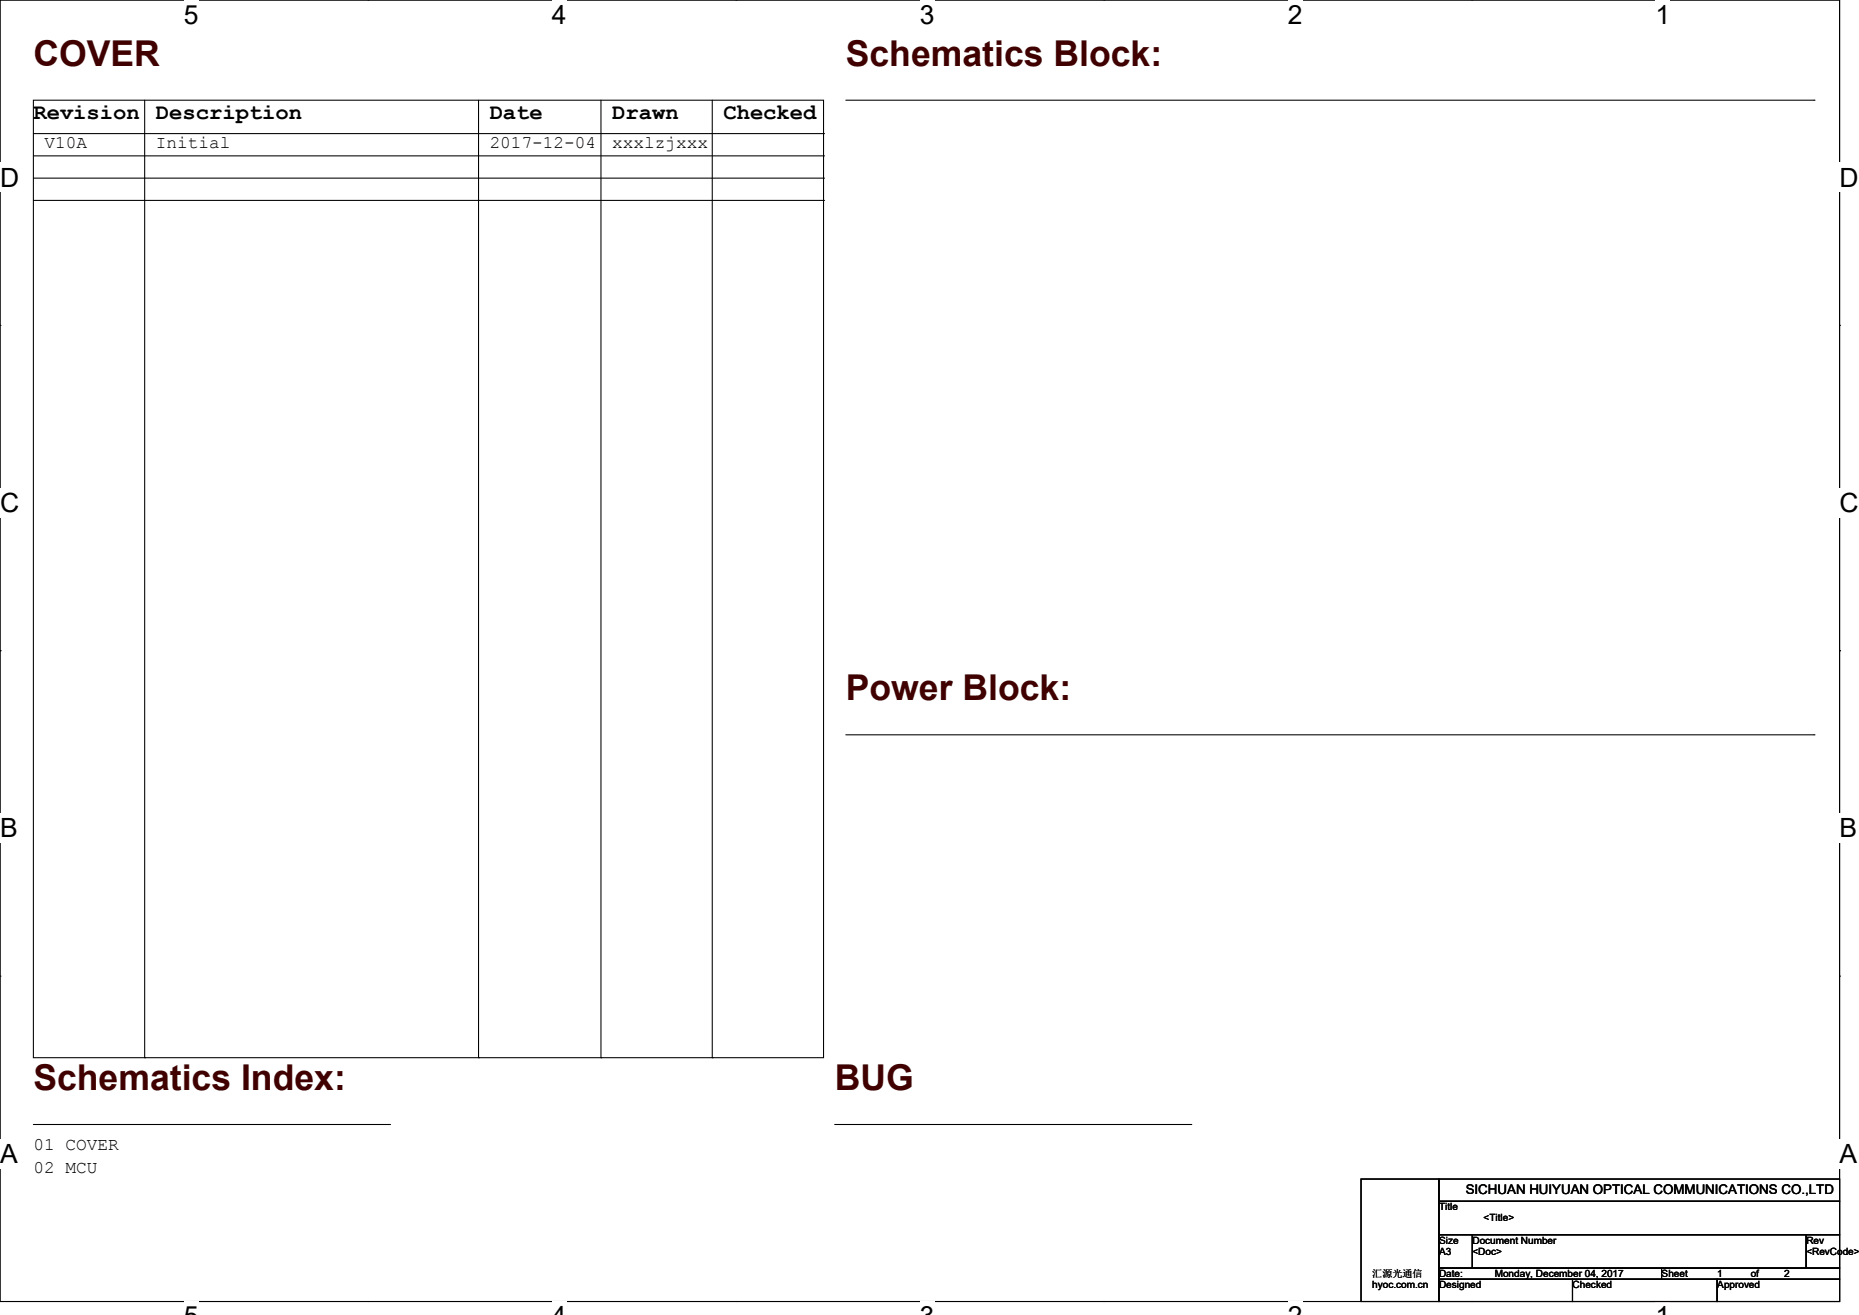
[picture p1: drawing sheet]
<svg xmlns="http://www.w3.org/2000/svg" width="297mm" height="210mm" viewBox="0 0 297 210" stroke-linecap="round" stroke-linejoin="round" font-family="sans-serif">
<defs><g id="words">
<g font-size="5.7" fill="#400000">
<text x="5.3" y="10.5">COVER</text>
<text x="135.1" y="10.5">Schematics Block:</text>
<text x="135.1" y="111.8">Power Block:</text>
<text x="5.3" y="174.1">Schematics Index:</text>
<text x="133.4" y="174.1">BUG</text>
</g>
<g font-size="4.2">
<text x="29.4" y="3.8">5</text>
<text x="88.2" y="3.8">4</text>
<text x="147" y="3.8">3</text>
<text x="205.7" y="3.8">2</text>
<text x="264.5" y="3.8">1</text>
<text x="0" y="29.8">D</text>
<text x="293.9" y="29.8">D</text>
<text x="0" y="81.8">C</text>
<text x="293.9" y="81.8">C</text>
<text x="0" y="133.7">B</text>
<text x="293.9" y="133.7">B</text>
<text x="0" y="185.7">A</text>
<text x="293.9" y="185.7">A</text>
</g>
<g font-size="3.5">
<text x="5.3" y="19">Revision</text>
<text x="24.9" y="19">Description</text>
<text x="78.2" y="19">Date</text>
<text x="97.8" y="19">Drawn</text>
<text x="115.6" y="19">Checked</text>
</g>
<g font-size="2.8">
<text x="7.1" y="23.7">V10A</text>
<text x="24.9" y="23.7">Initial</text>
<text x="78.2" y="23.7">2017-12-04</text>
<text x="97.8" y="23.7">xxxlzjxxx</text>
<text x="5.3" y="183.7">01 COVER</text>
<text x="5.3" y="187.3">02 MCU</text>
</g>
<text font-size="2.1" x="234.2" y="190.7">SICHUAN HUIYUAN OPTICAL COMMUNICATIONS CO.,LTD</text>
<g font-size="1.6">
<text x="229.9" y="193.3">Title</text>
<text x="237" y="195.1">&lt;Title&gt;</text>
<text x="219.2" y="204">汇源光通信</text>
<text x="229.9" y="198.6">Size</text>
<text x="229.9" y="204">Date:</text>
<text x="229.9" y="200.4">A3</text>
<text x="235.2" y="198.6">Document Number</text>
<text x="235.2" y="200.4">&lt;Doc&gt;</text>
<text x="238.8" y="204">Monday, December 04, 2017</text>
<text x="265.5" y="204">Sheet</text>
<text x="274.4" y="204">1</text>
<text x="279.7" y="204">of</text>
<text x="285" y="204">2</text>
<text x="288.6" y="198.6">Rev</text>
<text x="288.6" y="200.4">&lt;RevCode&gt;</text>
<text x="219.2" y="205.7">hyoc.com.cn</text>
<text x="229.9" y="205.7">Designed</text>
<text x="251.2" y="205.7">Checked</text>
<text x="274.4" y="205.7">Approved</text>
</g>
</g></defs>
<path d="M0 0h293.9v207.8h-293.9z" fill="none" stroke="#000" stroke-width=".17"/>
<g fill="#fff">
<path d="M29.4 0h2.3v4.7h-2.3z"/>
<path d="M29.4 207.8h2.3v2.2h-2.3z"/>
</g>
<path d="M58.8 0h.1M58.8 207.8h.1" fill="none" stroke="#000" stroke-width=".17"/>
<g fill="#fff">
<path d="M88.2 0h2.3v4.7h-2.3z"/>
<path d="M88.2 207.8h2.3v2.2h-2.3z"/>
</g>
<path d="M117.6 0h.1M117.6 207.8h.1" fill="none" stroke="#000" stroke-width=".17"/>
<g fill="#fff">
<path d="M146.9 0h2.4v4.7h-2.4z"/>
<path d="M146.9 207.8h2.4v2.2h-2.4z"/>
</g>
<path d="M176.3 0h.1M176.3 207.8h.1" fill="none" stroke="#000" stroke-width=".17"/>
<g fill="#fff">
<path d="M205.7 0h2.4v4.7h-2.4z"/>
<path d="M205.7 207.8h2.4v2.2h-2.4z"/>
</g>
<path d="M235.1 0h.1M235.1 207.8h.1" fill="none" stroke="#000" stroke-width=".17"/>
<g fill="#fff">
<path d="M264.5 0h2.4v4.7h-2.4z"/>
<path d="M264.5 207.8h2.4v2.2h-2.4z"/>
<path d="M0 26h3.1v4.7h-3.1z"/>
<path d="M293.9 26h3.1v4.7h-3.1z"/>
<path d="M0 77.9h3.1v4.8h-3.1z"/>
<path d="M293.9 77.9h3.1v4.8h-3.1z"/>
</g>
<path d="M0 52h.1M293.9 52h.1" fill="none" stroke="#000" stroke-width=".17"/>
<g fill="#fff">
<path d="M0 129.9h2.8v4.7h-2.8z"/>
<path d="M293.9 129.9h2.8v4.7h-2.8z"/>
</g>
<path d="M0 103.9h.1M293.9 103.9h.1" fill="none" stroke="#000" stroke-width=".17"/>
<g fill="#fff">
<path d="M0 181.9h2.8v4.7h-2.8z"/>
<path d="M293.9 181.9h2.8v4.7h-2.8z"/>
</g>
<g fill="none" stroke="#000" stroke-width=".17">
<path d="M5.3 16h126.3v152.9h-126.3zM23.1 16v152.9M76.5 16v152.9M96 16v152.9M113.8 16v152.9M135.1 16h154.7M289.8 16h.1M5.3 21.3h126.3M5.3 24.9h126.3M5.3 28.4h126.3M5.3 32h126.3M131.6 21.3h.1"/>
<path d="M131.6 24.9h.1M131.6 28.4h.1M131.6 32h.1M135.1 117.3h154.7M289.8 117.3h.1M0 155.9h.1M293.9 155.9h.1M5.3 179.6h56.9M23.1 168.9h.1M62.2 179.6h.1M76.5 168.9h.1M96 168.9h.1"/>
<path d="M113.8 168.9h.1M133.3 179.6h56.9M190.2 179.6h.1M217.4 188.3h12.5v19.5h-12.5zM229.9 188.3h64v3.5h-64zM229.9 191.8h64v5.4h-64zM229.9 197.2h5.3v5.3h-5.3zM235.2 197.2h53.4v5.3h-53.4zM288.6 197.2h5.3v5.3h-5.3zM229.9 202.5h35.6v1.8h-35.6zM229.9 204.3h21.3v3.5h-21.3zM251.2 204.3h23.1v3.5h-23.1z"/>
<path d="M265.5 202.5h28.4v1.8h-28.4zM274.3 204.3h19.6v3.5h-19.6z"/>
</g>
<use href="#words"/>
</svg>
